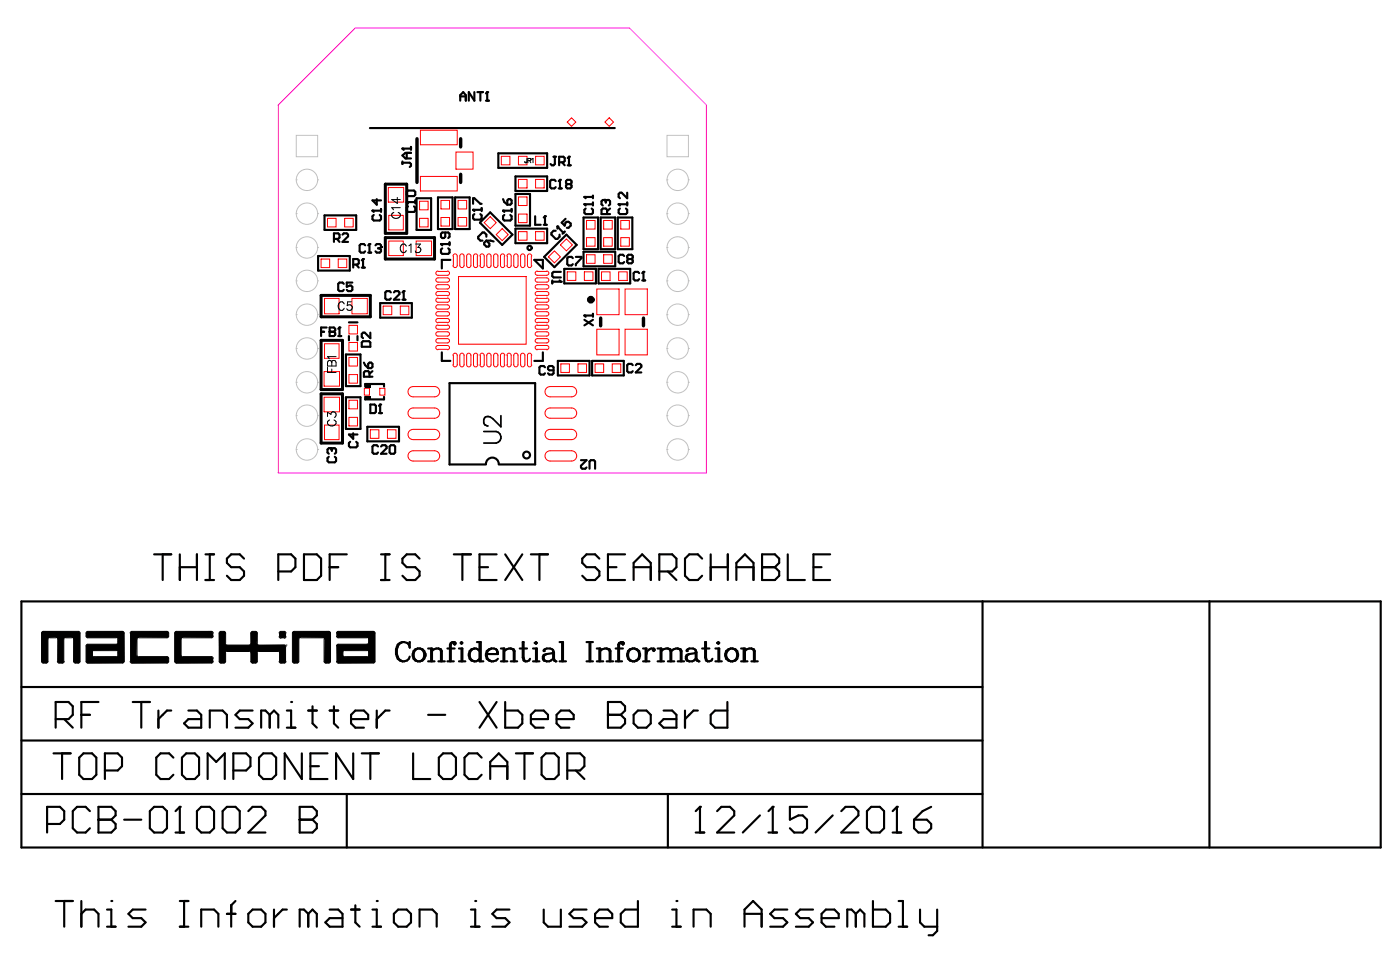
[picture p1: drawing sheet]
<svg xmlns="http://www.w3.org/2000/svg" width="138mm" height="95mm" viewBox="0 0 138 95" stroke-linecap="round" stroke-linejoin="round" font-family="sans-serif">
<path d="M27.4 10.3l7.6-7.6h27l7.6 7.6v36.3h-42.2z" fill="none" stroke="#f0f" stroke-width=".1"/>
<g fill="none" stroke="#c0c0c0" stroke-width=".1">
<path d="M29.2 13.3h2.1v2.1h-2.1zM29.2 17.7h.1M29.2 17.7a1.05 1.05 0 0 0 1 1.1 1.05 1.05 0 0 0 1.1-1.1M29.2 17.7a1.05 1.05 0 0 1 1-1 1.05 1.05 0 0 1 1.1 1M31.3 17.7h.1M65.7 13.3h2.1v2.1h-2.1zM65.7 17.7h.1M65.7 17.7a1.05 1.05 0 0 0 1.1 1.1 1.05 1.05 0 0 0 1-1.1M65.7 17.7a1.05 1.05 0 0 1 1.1-1 1.05 1.05 0 0 1 1 1M67.8 17.7h.1M29.2 27.7h.1M29.2 27.7a1.05 1.05 0 0 0 1 1 1.05 1.05 0 0 0 1.1-1"/>
<path d="M29.2 27.7a1.05 1.05 0 0 1 1-1.1 1.05 1.05 0 0 1 1.1 1.1M29.2 37.7h.1M29.2 37.7a1.05 1.05 0 0 0 1 1 1.05 1.05 0 0 0 1.1-1M29.2 37.7a1.05 1.05 0 0 1 1-1.1 1.05 1.05 0 0 1 1.1 1.1M29.2 34.3h.1M29.2 34.3a1.05 1.05 0 0 0 1 1.1 1.05 1.05 0 0 0 1.1-1.1M29.2 34.3a1.05 1.05 0 0 1 1-1 1.05 1.05 0 0 1 1.1 1M29.2 31h.1M29.2 31a1.05 1.05 0 0 0 1 1 1.05 1.05 0 0 0 1.1-1M29.2 31a1.05 1.05 0 0 1 1-1.1 1.05 1.05 0 0 1 1.1 1.1M29.2 24.4h.1M29.2 24.4a1.05 1.05 0 0 0 1 1 1.05 1.05 0 0 0 1.1-1"/>
<path d="M29.2 24.4a1.05 1.05 0 0 1 1-1.1 1.05 1.05 0 0 1 1.1 1.1M29.2 21h.1M29.2 21a1.05 1.05 0 0 0 1 1.1 1.05 1.05 0 0 0 1.1-1.1M29.2 21a1.05 1.05 0 0 1 1-1 1.05 1.05 0 0 1 1.1 1M31.3 27.7h.1M31.3 37.7h.1M31.3 34.3h.1M31.3 31h.1M31.3 24.4h.1M31.3 21h.1M65.7 27.7h.1M65.7 27.7a1.05 1.05 0 0 0 1.1 1 1.05 1.05 0 0 0 1-1"/>
<path d="M65.7 27.7a1.05 1.05 0 0 1 1.1-1.1 1.05 1.05 0 0 1 1 1.1M65.7 37.7h.1M65.7 37.7a1.05 1.05 0 0 0 1.1 1 1.05 1.05 0 0 0 1-1M65.7 37.7a1.05 1.05 0 0 1 1.1-1.1 1.05 1.05 0 0 1 1 1.1M65.7 34.3h.1M65.7 34.3a1.05 1.05 0 0 0 1.1 1.1 1.05 1.05 0 0 0 1-1.1M65.7 34.3a1.05 1.05 0 0 1 1.1-1 1.05 1.05 0 0 1 1 1M65.7 31h.1M65.7 31a1.05 1.05 0 0 0 1.1 1 1.05 1.05 0 0 0 1-1M65.7 31a1.05 1.05 0 0 1 1.1-1.1 1.05 1.05 0 0 1 1 1.1M65.7 24.4h.1M65.7 24.4a1.05 1.05 0 0 0 1.1 1 1.05 1.05 0 0 0 1-1"/>
<path d="M65.7 24.4a1.05 1.05 0 0 1 1.1-1.1 1.05 1.05 0 0 1 1 1.1M65.7 21h.1M65.7 21a1.05 1.05 0 0 0 1.1 1.1 1.05 1.05 0 0 0 1-1.1M65.7 21a1.05 1.05 0 0 1 1.1-1 1.05 1.05 0 0 1 1 1M67.8 27.7h.1M67.8 37.7h.1M67.8 34.3h.1M67.8 31h.1M67.8 24.4h.1M67.8 21h.1M29.2 44.3h.1M29.2 44.3a1.05 1.05 0 0 0 1 1 1.05 1.05 0 0 0 1.1-1"/>
<path d="M29.2 44.3a1.05 1.05 0 0 1 1-1.1 1.05 1.05 0 0 1 1.1 1.1M29.2 40.9h.1M29.2 40.9a1.05 1.05 0 0 0 1 1.1 1.05 1.05 0 0 0 1.1-1.1M29.2 40.9a1.05 1.05 0 0 1 1-1 1.05 1.05 0 0 1 1.1 1M31.3 44.3h.1M31.3 40.9h.1M65.7 44.3h.1M65.7 44.3a1.05 1.05 0 0 0 1.1 1 1.05 1.05 0 0 0 1-1M65.7 44.3a1.05 1.05 0 0 1 1.1-1.1 1.05 1.05 0 0 1 1 1.1M65.7 40.9h.1M65.7 40.9a1.05 1.05 0 0 0 1.1 1.1 1.05 1.05 0 0 0 1-1.1M65.7 40.9a1.05 1.05 0 0 1 1.1-1 1.05 1.05 0 0 1 1 1"/>
<path d="M67.8 44.3h.1M67.8 40.9h.1"/>
</g>
<g fill="none" stroke="#f00" stroke-width=".1">
<path d="M38.3 18.5h1.5v1.4h-1.5zM41.3 19.8h.9v.9h-.9zM41.4 12.8h3.6v1.5h-3.6zM41.4 17.4h3.6v1.4h-3.6zM43.4 19.7h.9v.9h-.9zM44.9 15h1.7v1.7h-1.7zM45.1 19.7h.9v.9h-.9zM49.4 15.4h.8v.8h-.8zM51.1 19.4h.8v.8h-.8zM51.1 15.4h.8v.8h-.8zM51.1 17.7h.8v.8h-.8zM52.8 15.4h.8v.8h-.8z"/>
<path d="M52.8 17.7h.8v.8h-.8zM55.9 12l.4-.4 .4 .4-.4 .4zM59.6 12l.4-.4 .4 .4-.4 .4zM31.6 25.5h.9v.9h-.9zM31.9 39.1h1.5v1.5h-1.5zM31.9 36.6h1.5v1.4h-1.5zM32 29.4h1.4v1.5h-1.4zM32 33.9h1.4v1.4h-1.4zM32.3 21.5h.8v.9h-.8zM33.3 25.5h.9v.9h-.9zM34 21.5h.8v.9h-.8zM34.4 39.4h.8v.9h-.8z"/>
<path d="M34.4 35.2h.8v.9h-.8zM34.4 36.9h.8v.8h-.8zM34.4 32h.8v.9h-.8zM34.4 33.7h.8v.9h-.8zM34.7 29.4h1.5v1.5h-1.5zM35.9 38.2h.5v.7h-.5zM37.4 38.2h.5v.7h-.5zM37.8 30.2h.8v.8h-.8zM38.3 21.2h1.4v1.4h-1.4zM38.3 23.7h1.4v1.5h-1.4zM39.4 30.2h.9v.8h-.9zM40.3 38.3l.1-.2h.3h2.1a.51 .51 0 0 1 .5 .5 .51 .51 0 0 1-.5 .5h-2.1a.51 .51 0 0 1-.4-.8z"/>
<path d="M41 23.7h1.5v1.5h-1.5zM41.3 21.5h.9v.9h-.9zM43 32.7h1.1h.1l.1 .2-.1 .1-.1 .1h-.9l-.2-.1-.1-.1zM43 33.4h1.1h.1l.1 .2-.1 .1-.1 .1h-.9l-.2-.1-.1-.1zM43 30.1l1.1-.1 .1 .1 .1 .1-.1 .2h-.1h-.9h-.2l-.1-.2zM43 30.8l1.1-.1 .1 .1 .1 .1-.1 .2h-.1h-.9h-.2l-.1-.2zM43 27.4h1.1h.1l.1 .2-.1 .1-.1 .1h-.9l-.2-.1-.1-.1zM43 28.1l1.1-.1 .1 .1 .1 .2-.1 .1-.1 .1h-.9l-.2-.1-.1-.1zM43.2 32l-.2 .1-.1 .1 .1 .2h.2h1l.1-.2-.1-.1-.1-.1M43.2 34.5l-.2-.1-.1-.2 .1-.1 .2-.1 1 .1 .1 .1-.1 .2-.1 .1M43.2 29.1h-.2l-.1-.2 .1-.1 .2-.1 1 .1 .1 .1-.1 .2h-.1M43.2 29.4h-.2l-.1 .2 .1 .1 .2 .1 1-.1 .1-.1-.1-.2h-.1"/>
<path d="M43.2 26.7l-.2 .1-.1 .1 .1 .2h.2h1l.1-.2-.1-.1-.1-.1M43.2 31.8l-.2-.1-.1-.1 .1-.2h.2h1l.1 .2-.1 .1-.1 .1M43.2 32h.9M43.2 34.4h.9M43.2 29.1h.9M43.2 29.4h.9M43.2 26.7h.9M43.2 31.8h.9M43.4 21.4h.9v.9h-.9zM44.6 25.2l.1-.1 .1-.1 .2 .1v.1v1.1l-.2 .1-.1-.1-.1-.2M44.6 35l.1-.1 .1-.1 .2 .1v.1v1.1h-.2h-.1l-.1-.2M44.7 25.2v.9"/>
<path d="M44.7 35v.9M45.1 21.4h.9v.9h-.9zM45.2 27.2h6.6v6.7h-6.6zM45.4 25.1l.1-.1 .2 .1v.1v.9v.2l-.2 .1-.1-.1-.1-.2zM45.4 34.9l.1-.1 .2 .1v.1v.9v.2h-.2h-.1l-.1-.2zM46 25.1l.2-.1 .1 .1 .1 .1v.9l-.1 .2-.1 .1-.2-.1v-.2zM46 34.9l.2-.1 .1 .1 .1 .1v.9l-.1 .2h-.1h-.2v-.2zM47 25.2v.9M47 35v.9M47.1 25.2l-.1-.1-.1-.1-.2 .1v.1v1.1l.2 .1 .1-.1 .1-.2M47.1 35l-.1-.1-.1-.1-.2 .1v.1v1.1h.2h.1l.1-.2M47.3 25.2v-.1l.2-.1 .1 .1 .1 .1-.1 1.1-.1 .1-.2-.1v-.2"/>
<path d="M47.3 35v-.1l.2-.1 .1 .1 .1 .1-.1 1.1h-.1h-.2v-.2M47.3 25.2v.9M47.3 35v.9M47.7 21.9l.6-.6 .6 .6-.6 .6zM48 25.1l.2-.1 .1 .1 .1 .1v.9l-.1 .2-.1 .1-.2-.1v-.2zM48 34.9l.2-.1 .1 .1 .1 .1v.9l-.1 .2h-.1h-.2v-.2zM48.7 25.1l.1-.1 .2 .1 .1 .1v.9l-.1 .2-.2 .1-.1-.1-.1-.2zM48.7 34.9l.1-.1 .2 .1 .1 .1v.9l-.1 .2h-.2h-.1l-.1-.2zM48.9 23.1l.6-.6 .6 .6-.6 .6zM49.7 25.2v.9M49.7 35v.9M49.7 25.2v-.1l-.2-.1-.1 .1-.1 .1 .1 1.1 .1 .1 .2-.1v-.2"/>
<path d="M49.7 35v-.1l-.2-.1-.1 .1-.1 .1 .1 1.1h.1h.2v-.2M49.9 25.2l.1-.1 .2-.1 .1 .1 .1 .1-.1 1.1-.1 .1-.2-.1-.1-.2M49.9 35l.1-.1 .2-.1 .1 .1 .1 .1-.1 1.1h-.1h-.2l-.1-.2M50 25.2v.9M50 35v.9M50.7 25.1l.1-.1 .2 .1v.1v.9v.2l-.2 .1-.1-.1-.1-.2zM50.7 34.9l.1-.1 .2 .1v.1v.9v.2h-.2h-.1l-.1-.2zM51.1 22.8h.8v.9h-.8zM51.1 21.1h.8v.8h-.8zM51.4 25.1l.1-.1 .2 .1v.1v.9v.2l-.2 .1-.1-.1-.1-.2zM51.4 34.9l.1-.1 .2 .1v.1v.9v.2h-.2h-.1l-.1-.2zM52.3 25.2v.9"/>
<path d="M52.3 35v.9M52.4 25.2l-.1-.1-.1-.1-.2 .1v.1v1.1l.2 .1 .1-.1 .1-.2M52.4 35l-.1-.1-.1-.1-.2 .1v.1v1.1h.2h.1l.1-.2M52.8 22.8h.8v.9h-.8zM52.8 33.4h1.1h.1l.1 .2-.1 .1-.1 .1h-1l-.1-.1-.1-.1zM52.8 32.7h1.1h.1l.1 .2-.1 .1-.1 .1h-1l-.1-.1-.1-.1zM52.8 30.8l1.1-.1 .1 .1 .1 .1-.1 .2h-.1h-1h-.1l-.1-.2zM52.8 30.1l1.1-.1 .1 .1 .1 .1-.1 .2h-.1h-1h-.1l-.1-.2zM52.8 27.4h1.1h.1l.1 .2-.1 .1-.1 .1h-1l-.1-.1-.1-.1zM52.8 28.1l1.1-.1 .1 .1 .1 .2-.1 .1-.1 .1h-1l-.1-.1-.1-.1zM52.9 34.5l-.1-.1-.1-.2 .1-.1 .1-.1 1.1 .1 .1 .1-.1 .2-.1 .1M52.9 32l-.1 .1-.1 .1 .1 .2h.1h1.1l.1-.2-.1-.1-.1-.1"/>
<path d="M52.9 29.4h-.1l-.1 .2 .1 .1 .1 .1 1.1-.1 .1-.1-.1-.2h-.1M52.9 29.1h-.1l-.1-.2 .1-.1 .1-.1 1.1 .1 .1 .1-.1 .2h-.1M52.9 26.7l-.1 .1-.1 .1 .1 .2h.1h1.1l.1-.2-.1-.1-.1-.1M52.9 31.8l-.1-.1-.1-.1 .1-.2h.1h1.1l.1 .2-.1 .1-.1 .1M52.9 32h1M52.9 34.4h1M52.9 29.1h1M52.9 29.4h1M52.9 26.7h1M52.9 31.8h1M53.8 38.3l.1-.2h.3h2.1a.51 .51 0 0 1 .5 .5 .51 .51 0 0 1-.5 .5h-2.1a.51 .51 0 0 1-.4-.8zM54 25.3l.6-.6 .6 .6-.6 .6z"/>
<path d="M55.2 24.1l.6-.6 .6 .6-.6 .6zM55.3 35.8h.8v.9h-.8zM55.9 26.8h.8v.8h-.8zM56.9 35.8h.9v.9h-.9zM57.6 26.8h.8v.8h-.8zM57.8 25.1h.8v.8h-.8zM57.8 23.4h.8v.8h-.8zM57.8 21.7h.8v.9h-.8zM58.6 35.8h.9v.9h-.9zM58.8 28.5h2.2v2.5h-2.2zM58.8 32.4h2.2v2.6h-2.2zM59.3 26.8h.8v.8h-.8z"/>
<path d="M59.5 25.1h.8v.8h-.8zM59.5 23.4h.8v.8h-.8zM59.5 21.7h.8v.9h-.8zM60.3 35.8h.9v.9h-.9zM61 26.8h.8v.8h-.8zM61.2 23.4h.8v.8h-.8zM61.2 21.7h.8v.9h-.8zM61.6 28.5h2.2v2.5h-2.2zM61.6 32.4h2.2v2.6h-2.2zM32 41.9h1.4v1.4h-1.4zM34.4 41.1h.8v.9h-.8zM36.5 42.3h.8v.9h-.8z"/>
<path d="M38.2 42.3h.8v.9h-.8zM40.3 42.5l.1-.1 .3-.1h2.1a.51 .51 0 0 1 .5 .5 .51 .51 0 0 1-.5 .5h-2.1a.51 .51 0 0 1-.4-.8zM40.3 40.4l.1-.1 .3-.1h2.1a.51 .51 0 0 1 .5 .5 .51 .51 0 0 1-.5 .5h-2.1a.51 .51 0 0 1-.4-.8zM40.3 44.7l.1-.2 .3-.1h2.1a.51 .51 0 0 1 .5 .5 .51 .51 0 0 1-.5 .5h-2.1a.51 .51 0 0 1-.4-.7zM53.8 42.5l.1-.1 .3-.1h2.1a.51 .51 0 0 1 .5 .5 .51 .51 0 0 1-.5 .5h-2.1a.51 .51 0 0 1-.4-.8zM53.8 40.4l.1-.1 .3-.1h2.1a.51 .51 0 0 1 .5 .5 .51 .51 0 0 1-.5 .5h-2.1a.51 .51 0 0 1-.4-.8zM53.8 44.7l.1-.2 .3-.1h2.1a.51 .51 0 0 1 .5 .5 .51 .51 0 0 1-.5 .5h-2.1a.51 .51 0 0 1-.4-.7z"/>
</g>
<g fill="#000">
<path d="M4.1 62.2l.2-.1h3.4l.1 .1v3.1l-.4 .1-.2-.3 .1-2.1-.2-.2h-.6l-.2 .2v2.1l-.1 .3h-.4l-.1-.3v-2.2l-.2-.1h-.6l-.1 .1v2.2l-.2 .3-.5-.1zM12.9 62.2l.1-.1h3.5l.1 .1v.5l-.1 .1h-2.8l-.2 .2v1.6l.2 .1h2.8l.1 .1v.5l-.1 .1h-3.5l-.2-.3v-2.7zM17.3 62.2l.1-.1h3.4l.2 .3v.3l-.2 .1h-2.8l-.1 .1-.1 1.7 .2 .1h2.8l.2 .1-.1 .5-.1 .1h-3.4l-.1-.1zM21.6 62.2h.6v1.2l.2 .1h2.3v-1.1l.2-.2h.4v1.2l.2 .1h2.5l.1 .1 .1 .1v1.4l-.2 .3h-.3l-.1-.1-.1-.2v-.8l-.1-.2h-1.9l-.2 .2 .1 .8-.2 .3h-.3l-.2-.3v-.8l-.2-.2h-2.1l-.2 .2v1l-.4 .1-.2-.3v-2.7zM27.6 62.2h.5l.1 .2v.3l-.2 .2h-.3l-.2-.2v-.3zM28.9 62.2l.1-.1h3.4l.1 .1 .1 .2v2.7l-.1 .2-.4 .1-.2-.3 .1-2.1-.2-.2h-2.2l-.1 .1-.1 .1v2.1l-.1 .3-.4-.1z"/>
<path d="M8.5 62.2l3.6-.1 .1 .1 .1 2.9-.1 .2-3.6 .1-.1-.1v-1.8h3l.1-.2v-.3l-.1-.2h-3zM9.1 64.2v.4l.2 .1h2.2l.1-.1v-.4l-.1-.2h-2.2z"/>
<path d="M33.2 62.2l3.6-.1 .1 .1v3.1l-3.6 .1-.1-.2v-1.6v-.1h2.9l.2-.1v-.4l-.2-.2h-2.8h-.1v-.4zM33.8 64.1v.5l.2 .1h2.1l.2-.1v-.4l-.2-.2h-2.1z"/>
</g>
<g fill="none" stroke="#000" stroke-width=".1">
<path d="M39.1 19.4v.6l-.5-.3h.8M51.9 15.6v.4h-.1l-.1-.1M52 15.8h.3v-.2h-.3v.4M52.2 15.8l.1 .2M52.4 15.7l.1-.1v.4M32.3 36.2v.5h.8M32.7 35.7l-.2-.2h-.1l-.1 .6h.8v-.4l-.2-.2-.2 .1v.5M32.7 36.3v.4M33.1 35.1h-.8l.1 .2M33.9 29.9a.33 .33 0 0 0-.4-.1 .33 .33 0 0 0-.2 .4l.3 .4h.1l.2-.2M34.6 29.7h-.3l-.1 .4a.29 .29 0 0 1 .4 0 .29 .29 0 0 1 0 .4 .29 .29 0 0 1-.4-.1M38.8 20.9a.33 .33 0 0 0-.2 .5 .33 .33 0 0 0 .5 .1l.3-.2v-.2l-.2-.2"/>
<path d="M39.4 20.5h-.8l.2 .2M40 24.2a.33 .33 0 0 0-.4-.1 .33 .33 0 0 0-.2 .4l.3 .4h.2l.1-.2M40.3 24.2l.2-.2v.9M41 24h.4l-.2 .4a.27 .27 0 0 1 .3 .3 .27 .27 0 0 1-.4 .2l-.2-.2M32.3 41v-.4l.3 .2a.27 .27 0 0 1 .5-.2 .27 .27 0 0 1-.2 .5M32.5 41.4a.33 .33 0 0 0-.2 .4 .33 .33 0 0 0 .5 .2l.3-.3v-.2l-.2-.1M4.9 62.8l-.2 .2v2.1l-.1 .2h-.3l-.2-.2v-2.9h3.7l.1 2.9-.2 .2h-.3l-.1-.2v-2.1l-.2-.2M4.9 62.8h.6M5.5 62.8l.2 .2v2.1M5.7 65.1l.1 .2h.4l.1-.2M6.5 62.8l-.2 .2v2.1M6.5 62.8h.6"/>
<path d="M9.3 64l-.2 .2v.4l.2 .1M9.3 64.7h2.2M9.3 64.1h2.2M11.5 62.8h-2.9l-.1-.1v-.3l.1-.2h3.6v3.1h-3.7v-1.8h3l.1-.2M11.5 62.8l.1 .2M11.5 64l.1 .2M11.6 63v.3M11.6 64.2v.4M11.6 64.6l-.1 .1M12.8 62.4l.2-.2h3.5l.1 .2v.3l-.1 .1h-2.8M12.9 62.4v2.7M13.7 62.8l-.2 .2v1.6l.2 .1"/>
<path d="M13.7 64.7h2.8l.1 .1v.3l-.1 .2h-3.5l-.2-.2M18 62.8l-.2 .2v1.6l.2 .1M18 64.7h2.8l.2 .1M21 62.4v.3M21 64.8v.3M21 62.4l-.2-.2h-3.4l-.2 .2 .1 2.9h3.5l.2-.2M21 62.7l-.2 .1h-2.8M22.2 63.4l.2 .1h2.3v-1.1l.2-.2h.3l.2 .2v1M22.2 63.4v-1.2h-.6v3.1h.6v-1M22.4 64.1l-.2 .2M22.4 64.2h2.1M24.5 64.1l.2 .2v.8l.2 .2h.4l.1-1"/>
<path d="M25.3 63.4l.2 .1h2.5l.2 .2M25.5 64.1l-.2 .2M25.5 64.2h1.9M27.4 64.1l.1 .2v.8M27.5 62.4l.2-.2h.3l.2 .2M27.5 62.7l.2 .2M27.5 65.1l.2 .2h.3l.2-.2M27.5 62.4v.3M27.7 62.8h.3M28.1 62.4v.3M28.1 63.7v1.4M28.2 63.5h.1"/>
<path d="M28.2 62.7l-.2 .2M29.6 62.8l-.2 .2v2.1l-.1 .2h-.3l-.2-.2 .1-2.9h3.6l.1 2.9-.2 .2h-.3l-.2-.2v-2.1M29.6 62.8h2.2M31.8 62.8l.2 .2M33.2 62.4l.1-.2h3.5l.2 .2-.1 2.9h-3.6l-.1-.2M33.2 62.7l.1 .1h2.8M33.2 62.4v.3M33.2 63.6v1.5M34 64l-.2 .2v.4l.2 .1M34 64.7h2.1M34 64.1h2.1M36.1 62.8l.2 .2v.3l-.2 .2h-2.8l-.1 .1"/>
<path d="M36.1 64l.2 .2v.4l-.2 .1"/>
</g>
<g fill="none" stroke="#000" stroke-width=".21">
<path d="M36.4 12.6h24.2M37.1 19.6v.6l-.4-.5h.8M39.7 14.6h.1M39.7 16h.7l.1 .2v.1l-.1 .2M39.7 15.9v.3M39.7 14.6h.8M39.7 14.6l.1 .2M40.1 19.9h.1M40.1 15.1v.5M40.1 18.9l.1-.1h.6l.1 .1v.3l-.1 .1h-.6l-.1-.1zM40.1 19.9h.8M40.1 19.9l.1 .1"/>
<path d="M40.5 14.5v.3M40.5 15.1h-.6l-.2 .2 .2 .3h.6M40.9 19.7v.3M41 19.5h1.5v3.1h-1.5zM43.2 19.4h1.4v3.2h-1.4zM44.8 19.4h1.5v3.2h-1.5zM45.3 9.9v-.5l.3-.3 .3 .3v.5M45.3 9.5h.6M46.7 9.1v.8l-.5-.8v.8M47 9.1h.6M47.3 9.1v.8M47.9 9.9h.3"/>
<path d="M48 9.1h.1M48 9.1v.8M48 9.1l-.1 .1M49.1 15.1h4.8v1.4h-4.8zM49.6 19.6l.1 .3 .3 .3M50 19.7l.1-.1h.2l.1 .1v.3l-.1 .2h-.3zM50.8 17.4h3.1v1.4h-3.1zM50.8 19.1h1.4v3.1h-1.4zM54.5 15.4h.3M54.7 15.4v.8l-.2 .1h-.1l-.2-.1M54.8 17.8l-.2-.1h-.3l-.1 .1v.6l.1 .2h.3l.2-.2M55 18.6h.3"/>
<path d="M55.1 16h.4l.1-.1v-.3l-.1-.2h-.4v.9M55.2 17.7h.1M55.2 17.7v.9M55.2 17.7l-.2 .1M55.4 16l.2 .3M55.9 18.1l-.1-.1v-.2l.1-.1h.3l.1 .1v.2l-.1 .1M55.9 18.1l-.1 .2v.1l.1 .2h.3l.1-.2v-.1l-.1-.2M55.9 18.1h.3M55.9 16.3h.3M56.1 15.4h.1M56.1 15.4l-.2 .2M56.1 15.4v.9"/>
<path d="M57.6 19.4h.1M57.6 19.4h.8M57.6 19.4l.1 .1M58.4 19.3v.2M58.4 19.9v.3M59.6 19.7h.1M59.6 19.7h-.2l-.1 .1v.3l.1 .1M59.6 19.7l.1 .1M59.7 19.8l.1-.1h.2l.1 .1v.3l-.1 .1M59.7 19.8v.1M61.8 19v.5l-.6-.5h-.1l-.1 .1v.3l.1 .1M61.8 19.9v.3"/>
<path d="M31.3 25.2h3.2v1.5h-3.2zM31.6 32.7h.3M32 21.2h3.1v1.4h-3.1zM32.2 32.3h-.6v.8M32.5 32.7h.1M32.5 32.3h.4l.1 .1v.2l-.1 .1 .1 .1v.2l-.1 .1h-.4zM32.5 32.7h.4M32.9 23.5h.4l.1-.1v-.3l-.1-.1h-.4v.8M33.2 23.5l.2 .3M33.3 33.1h.3M33.4 32.3h.1M33.4 32.3v.8"/>
<path d="M33.4 32.3l-.1 .1M33.7 23.1l.2-.1h.3l.1 .1v.2l-.6 .5h.6M33.9 28l-.2-.2h-.3l-.1 .2v.5l.1 .2h.3l.2-.2M34.1 39.1h1.4v3.2h-1.4zM34.1 34.9h1.4v3.1h-1.4zM34.4 33.1v.4M34.4 31.8h.8M34.7 27.8h-.5v.5l.3-.2 .2 .2v.2l-.1 .2h-.3l-.1-.2M34.8 26.1h.4l.1-.2v-.3l-.1-.1h-.4v.9M35.1 26.1l.2 .3M35.2 33.1v.4M35.6 33.7l.2-.1h.6l.1 .1v.5h-.9z"/>
<path d="M35.6 26.4h.3M35.8 25.5h.1M35.8 25.5l-.2 .1M35.8 25.5v.9M35.9 35.7l.4 .6M36 24.2l-.1-.2h-.3l-.2 .2v.6l.2 .1h.3l.1-.1M36 38.1v-.3h1.8v.3M36 39.1v.2h1.8v-.2M36.3 35.8l.1-.1h.2l.1 .1v.3l-.1 .2h-.3zM36.3 24.9h.3M36.4 24h.1M36.4 37.1v-.4l-.1-.1h-.3l-.1 .1v.4h.8"/>
<path d="M36.4 24v.9M36.4 24l-.1 .2M36.5 32.8v.5l-.6-.5h-.1l-.2 .1v.3l.2 .1M36.5 39.8h.4l.1 .2v.6l-.1 .1h-.4zM36.7 20.8h.1M36.7 20.8h.8M36.7 20.8l.1 .1M36.7 36.6l-.3 .2M36.8 21.2l-.1 .1v.3l.1 .1h.6l.1-.1v-.3l-.1-.1M37 24.2l.1-.2h.3l.1 .2v.1M37.2 24.5h.2M37.4 24.5l.1 .1v.2l-.1 .1h-.3l-.1-.1"/>
<path d="M37.5 39.8h.1M37.5 29.9h3.1v1.4h-3.1zM37.5 39.8v.9M37.5 39.8l-.2 .2M37.5 24.3h.1M37.5 20.6v.3M37.5 24.3l-.1 .2M38.5 28.8l-.1-.1h-.3l-.1 .1v.6l.1 .1h.3l.1-.1M38.8 28.8l.1-.1h.3l.2 .1v.2l-.6 .5h.6M39.7 29.5h.2M39.8 28.7h.1M39.8 28.7v.8"/>
<path d="M39.8 28.7l-.1 .1M40.2 20.3l-.1 .2v.3l.1 .1h.6l.1-.1v-.3l-.1-.2M43.4 24h.1M43.4 24h.9M43.4 24l.2 .2M43.5 34.7v.8h.9M43.6 24.5l-.2 .1v.3l.2 .1h.6l.1-.1v-.3l-.1-.1M43.9 22.9v.4l-.2 .1h-.1l-.2-.1v-.3l.2-.1h.6l.1 .1v.3l-.1 .1M44.3 23.9v.3M44.4 25.6h-.9v.8M46.6 20.7h.1M46.6 20.1v-.6h.1l.6 .6h.2"/>
<path d="M46.6 20.7h.9M46.6 20.7l.1 .1M46.7 21.1l-.1 .1v.3l.1 .1h.6l.2-.1v-.3l-.2-.1M47.3 21.9l1-1 2.2 2.2-1 1zM47.5 20.5v.3M47.7 23.9l.2-.2 .3 .3v.2l-.3 .1-.2-.2zM47.9 23.3v-.2l-.2-.2h-.2l-.4 .4v.2l.2 .2h.2M47.9 23.7l.7 .1M49.6 20.8h.1M49.6 20.8h.8M49.6 20.8l.1 .1M49.7 21.2l-.1 .1v.3l.1 .1h.6l.1-.1v-.3l-.1-.1"/>
<path d="M50.4 20.6v.3M50.8 22.5h3.1v1.5h-3.1zM52.6 25.6h.9v.8zM52.7 21.3v.8h.6M53.5 34.7v.8h-.9M53.6 22.1h.3M53.6 25.3l2.2-2.2 1 1-2.2 2.2zM53.7 21.3h.1M53.7 36.2l-.1-.1h-.3l-.2 .1v.6l.2 .1h.3l.1-.1M53.7 21.3v.8M53.7 21.3l-.1 .1M54.4 27.6v.3"/>
<path d="M54.4 27.7h.9M54.5 36.5h-.4l-.1-.2v-.1l.1-.1h.3l.1 .1v.6l-.1 .1h-.3l-.1-.1M54.8 22.7h-.3l-.2 .2v.2l.5 .4h.1l.2-.2v-.2M54.9 22.3h.1M54.9 22.3l.6 .6M54.9 22.3v.2M55 35.5h3.1v1.5h-3.1zM55.1 27.6l.2 .1M55.3 27.7h.1M55.3 26.8h-.8l-.1 .1v.3l.1 .1h.8M55.6 26.5h3.1v1.4h-3.1zM55.6 22.8l-.2 .2"/>
<path d="M55.7 21.6l-.4 .3 .3 .3 .1-.3 .1-.1h.2l.2 .2v.2l-.2 .2h-.2M56.4 25.4l-.1-.1h-.3l-.1 .1v.6l.1 .1h.3l.1-.1M56.7 25.3h.6v.1l-.6 .6v.1M57.5 21.4h1.4v3.1h-1.4zM57.5 24.8h3.1v1.4h-3.1zM57.6 20.1h.1M57.6 31.1h.1M57.6 20.1h.8M57.6 20.1l.1 .1M57.6 31.5l.8 .5M57.6 31.1h.8M57.6 31.1l.1 .1"/>
<path d="M57.7 20.5l-.1 .2v.3l.1 .1h.6l.1-.1v-.3l-.1-.2M58.3 35.5h3.2v1.5h-3.2zM58.4 30.9v.3M58.4 31.5l-.8 .5M59 26.5h3.1v1.4h-3.1zM59.2 21.4h1.4v3.1h-1.4zM59.8 21.1v-.4l-.1-.2h-.3l-.1 .2v.4h.8M60.1 20.5l-.3 .3M60.9 21.4h1.4v3.1h-1.4zM61 20.1h.1M61 20.1h.8M61 20.1l.1 .1"/>
<path d="M61.1 20.5l-.1 .2v.3l.1 .1h.6l.1-.1v-.3l-.1-.2M61.5 25.2l-.1-.1h-.3l-.1 .1v.6l.1 .1h.3l.1-.1M61.9 25.5l-.1-.1v-.2l.1-.1h.3l.1 .1v.2l-.1 .1M61.9 25.5l-.1 .1v.2l.1 .1h.3l.1-.1v-.2l-.1-.1M61.9 25.5h.3M62.3 36l-.1-.2h-.3l-.1 .2v.6l.1 .1h.3l.1-.1M62.6 36l.2-.2h.3l.1 .2v.1l-.6 .6h.6M63 26.9l-.1-.1h-.3l-.2 .1v.6l.2 .1h.3l.1-.1M63.3 27.6h.3M63.4 26.8h.1M63.4 26.8v.8M63.4 26.8l-.1 .1"/>
<path d="M2.1 59.2h133.9v24.3h-133.9zM15.2 54.6h1.7M16 54.6v2.5M17.7 54.6v2.5M17.7 55.9h1.7M19.4 54.6v2.5M20.2 54.6h.9M20.2 57.1h.9M20.7 54.6v2.5M24 55l-.4-.4h-.8l-.4 .4v.4l.4 .5h.8l.4 .4v.4l-.4 .4h-.8l-.4-.4M27.4 56.3h1.3l.4-.4v-.9l-.4-.4h-1.3v2.5M29.9 54.6h1.3l.4 .4v1.7l-.4 .4h-1.3z"/>
<path d="M32.4 45l-.1 .1v.3l.1 .1h.6l.1-.1v-.3l-.1-.1M32.5 55.9h.8M32.6 44.1h.1M32.6 44.1h-.2l-.1 .2v.3l.1 .1M32.6 44.1l.1 .2M32.7 44.3l.1-.2h.2l.1 .2v.3l-.1 .1M32.7 44.3v.1M34.2 54.6h-1.7v2.5M34.5 43.5l-.1 .1v.3l.1 .2h.6l.1-.2v-.3l-.1-.1M34.8 42.7v.5l-.4-.4h.8M36.2 42h3.1v1.5h-3.1zM37.2 44l-.1-.1h-.3l-.1 .1v.6l.1 .1h.3l.1-.1"/>
<path d="M37.3 40.7h.3M37.5 54.6h.9M37.5 57.1h.9M37.5 44l.2-.1h.3l.1 .1v.1l-.6 .6h.6M38 54.6v2.5M38.4 44l.1-.1h.3l.1 .1v.6l-.1 .1h-.3l-.1-.1zM41.3 55l-.4-.4h-.8l-.4 .4v.4l.4 .5h.8l.4 .4v.4l-.4 .4h-.8l-.4-.4M44.7 54.6h1.7M45.6 54.6v2.5M47.2 55.9h.9M47.9 45.7a.63 .63 0 0 1 .6-.6 .63 .63 0 0 1 .6 .6M47.9 45.7h-3.6v-8h8.4v8h-3.6"/>
<path d="M48.9 54.6h-1.7v2.5h1.7M49.8 54.6l1.7 2.5M51.5 54.6l-1.7 2.5M52.3 54.6h1.7M53.1 54.6v2.5M57.2 45.3h.6l-.6 .6v.1l.2 .2h.3l.1-.2M58.1 46.2v-.7l.1-.2h.3l.1 .2v.7M59.1 55l-.5-.4h-.8l-.4 .4v.4l.4 .5h.8l.5 .4v.4l-.5 .4h-.8l-.4-.4M59.9 55.9h.8M61.6 54.6h-1.7v2.5h1.7M62.4 57.1v-1.7l.9-.8 .8 .8v1.7M62.4 55.9h1.7"/>
<path d="M65 56.3h1.2l.4-.4v-.9l-.4-.4h-1.2v2.5M65.8 56.3l.8 .8M69.2 55l-.4-.4h-.9l-.4 .4v1.7l.4 .4h.9l.4-.4M70 54.6v2.5M70 55.9h1.7M71.7 54.6v2.5M72.6 57.1v-1.7l.8-.8 .8 .8v1.7M72.6 55.9h1.6M75.1 55.9h.1M75.1 54.6h1.2l.5 .4v.4l-.5 .5 .5 .4v.4l-.5 .4h-1.2zM75.1 55.9h1.2M77.6 54.6v2.5h1.7"/>
<path d="M80.1 55.9h.8M81.8 54.6h-1.7v2.5h1.7M96.8 59.2v24.3M119.2 59.2v24.3M2.1 78.2h94.7M2.1 72.9h94.7M2.1 67.7h94.7M5.3 74.2h1.7M5.5 70.8h1.2l.5-.4v-.8l-.5-.5h-1.2v2.6M6.1 74.2v2.5M6.3 70.8l.9 .9M7.8 74.6l.4-.4h.9l.4 .4v1.7l-.4 .4h-.9l-.4-.4z"/>
<path d="M8 70.4h.9M8.9 79.9l-.5-.4h-.8l-.4 .4v1.7l.4 .4h.8l.5-.4M9.7 79.5h1.3l.4 .4v.4l-.4 .4 .4 .5v.4l-.4 .4h-1.3zM9.7 69.1h-1.7v2.6M10.3 75.9h1.3l.4-.4v-.9l-.4-.4h-1.3v2.5M13.1 69.1h1.7M13.9 69.1v2.6M14.8 79.9l.4-.4h.8l.5 .4v1.7l-.5 .4h-.8l-.4-.4zM15.6 70v1.7M16.9 70h-.4l-.9 .8M17.1 74.6l-.4-.4h-.9l-.4 .4v1.7l.4 .4h.9l.4-.4M17.7 79.5h.1"/>
<path d="M17.7 79.5v2.5M17.7 79.5l-.4 .4M17.9 74.6l.4-.4h.9l.4 .4v1.7l-.4 .4h-.9l-.4-.4zM18.6 70h.8l.4 .4v1.3h-1.2l-.5-.4 .5-.5h1.2M19.4 79.9l.4-.4h.9l.4 .4v1.7l-.4 .4h-.9l-.4-.4zM20.5 76.7v-2.5l.8 .8 .8-.8v2.5M20.7 71.7v-1.7h1.2l.5 .4v1.3M21.9 79.9l.5-.4h.8l.4 .4v1.7l-.4 .4h-.8l-.5-.4zM23 75.9h1.3l.4-.4v-.9l-.4-.4h-1.3v2.5M24.5 79.9l.4-.4h.8l.5 .4v.4l-1.7 1.7h1.7M24.9 70h-1.3l-.4 .4 .4 .4h.9l.4 .5-.4 .4h-1.3M25.5 74.6l.4-.4h.9l.4 .4v1.7l-.4 .4h-.9l-.4-.4z"/>
<path d="M26.6 70.4l-.4-.4h-.5v1.7M26.6 70.4v1.3M26.6 70.4l.4-.4 .4 .4v1.3M28.3 70h.4v1.7M28.3 71.7h.8M28.7 69.1h.1M29.5 79.5h1.3l.4 .4v.4l-.4 .4 .4 .5v.4l-.4 .4h-1.3zM29.7 74.2v2.5l-1.6-2.5v2.5M30.4 70h.8M30.6 75.5h.8M30.8 69.6v1.7l.4 .4M32.3 74.2h-1.7v2.5h1.7"/>
<path d="M32.5 70h.8M32.9 69.6v1.7l.4 .4M34.2 78.2v5.3M34.6 70.8h1.7v-.4l-.4-.4h-.9l-.4 .4v.9l.4 .4h.9M34.8 74.2v2.5l-1.7-2.5v2.5M35.6 74.2h1.7M36.5 74.2v2.5M37.1 70v1.7M38.4 70h-.4l-.9 .8M39.7 63.2l.4 .1 .2 .2M39.7 63.2a1.06 1.06 0 0 0-.5 1.7l.5 .2M39.7 63.2a1.07 1.07 0 0 0 0 1.9"/>
<path d="M40.4 64.7a.59 .59 0 0 1-.7 .4M40.4 63.2v.6l-.1-.3zM40.7 74.2v2.5h1.7M41.2 65.1h.2M41.2 63.9a.65 .65 0 0 0-.5 .6 .65 .65 0 0 0 .5 .6M41.2 63.9h.2M41.2 63.9a.68 .68 0 0 0-.5 .6 .68 .68 0 0 0 .5 .6M41.4 63.9a.64 .64 0 0 1 .5 .6 .64 .64 0 0 1-.5 .6M41.4 63.9a.68 .68 0 0 1 .4 .6 .68 .68 0 0 1-.4 .6M42.2 70.4h1.7M42.2 65.1h.6M42.2 63.9h.4v1.2"/>
<path d="M42.5 63.9v1.2M43.2 65.1h.6M43.2 63.9l-.5 .1-.1 .1M43.2 63.9l.2 .1 .1 .1v1M43.2 63.9l.2 .2v1M43.2 74.6l.5-.4h.8l.4 .4v1.7l-.4 .4h-.8l-.5-.4zM44.1 65.1h.6M44.1 63.9h.7M44.6 63.2l.3 .1-.1 .2-.1-.1 .1-.1M44.6 63.2l-.3 .3v1.6M44.6 63.2l-.2 .3v1.6M45.2 65.1h.7"/>
<path d="M45.2 63.9h.4v1.2M45.4 63.3l.1-.1 .1 .1-.1 .1zM45.5 63.9v1.2M46.7 63.9l.4 .1 .1 .1M46.7 63.9a.64 .64 0 0 0-.5 .6 .64 .64 0 0 0 .5 .6M46.7 63.9a.66 .66 0 0 0-.4 .6 .66 .66 0 0 0 .4 .6M47 63.2h.4v1.9M47.2 69.1l1.7 2.6M47.2 64.9l-.1 .2h-.4M47.2 63.2v1.9h.4M47.5 74.6l-.5-.4h-.8l-.4 .4v1.7l.4 .4h.8l.5-.4M48 64.4a.59 .59 0 0 0 .4 .7"/>
<path d="M48.3 75.5h1.7M48.3 76.7v-1.7l.8-.8 .9 .8v1.7M48.4 63.9l.5 .1M48.4 63.9a.64 .64 0 0 0-.5 .6 .64 .64 0 0 0 .5 .6M48.4 63.9l-.4 .2v.3M48.9 64l.2 .4h-1.1M48.9 64l.1 .4M48.9 69.1l-1.7 2.6M49.1 64.9l-.2 .2h-.5M49.4 65.1h.6M49.4 63.9h.3v1.2M49.6 63.9v1.2"/>
<path d="M49.8 69.1v2.6h1.2l.5-.4v-.9l-.5-.4h-1.2M50.3 65.1h.7M50.3 63.9l-.4 .1-.2 .1M50.3 63.9l.3 .1 .1 .1v1M50.3 63.9l.2 .1 .1 .1v1M50.8 74.2h1.7M51.2 63.9h.7M51.5 63.2h.1v1.6l.2 .3h-.2l-.1-.3zM51.7 74.2v2.5M52.2 64.9l-.1 .2h-.3M52.3 70.8h1.7v-.4l-.4-.4h-.9l-.4 .4v.9l.4 .4h.9M52.5 65.1h.6"/>
<path d="M52.5 63.9h.4v1.2M52.7 63.3l.1-.1 .1 .1-.1 .1zM52.8 63.9v1.2M53.4 74.6l.4-.4h.8l.4 .4v1.7l-.4 .4h-.8l-.4-.4zM53.7 64v.1l-.1-.1a.66 .66 0 0 1 .9 0M53.9 64.4a.38 .38 0 0 0-.2 .7h.2M53.9 64.4l-.3 .1-.1 .2 .1 .4h.3M54.5 64.9l-.4 .2h-.2M54.5 64l.1 .3v.6l.2 .2M54.5 64v.9M54.5 64.9l.3 .2M54.5 64.3l-.6 .1"/>
<path d="M54.8 65.1h.1M54.8 70.8h1.7v-.4l-.4-.4h-.8l-.5 .4v.9l.5 .4h.8M55.1 63.2h.4v1.9M55.1 65.1h.7M55.4 63.2v1.9M55.9 75.9h1.3l.4-.4v-.9l-.4-.4h-1.3v2.5M56.7 75.9l.9 .8M57.8 63.2h.6M57.8 65.1h.6M58.1 63.2v1.9M58.2 63.2v1.9M58.8 65.1h.6"/>
<path d="M58.8 63.9h.3v1.2M59.1 63.9v1.2M59.8 65.1h.6M59.8 63.9l-.5 .1-.2 .1M59.8 63.9l.3 .1 .1 .1v1M59.8 63.9l.3 .2v1M59.9 70.4h.1M59.9 69.1h1.3l.4 .5v.4l-.4 .4 .4 .4v.5l-.4 .4h-1.3zM59.9 70.4h1.3M60.7 65.1h.6M60.7 63.9h.7M61.2 63.2l.3 .1-.1 .2-.1-.1 .1-.1"/>
<path d="M61.2 63.2l-.2 .1-.1 .2v1.6M61.2 63.2l-.2 .3v1.6M62.3 65.1h.2M62.3 63.9h.2M62.3 63.9a.64 .64 0 0 0-.5 .6 .64 .64 0 0 0 .5 .6M62.3 63.9a.66 .66 0 0 0-.4 .6 .66 .66 0 0 0 .4 .6M62.4 70.4l.5-.4h.8l.4 .4v.9l-.4 .4h-.8l-.5-.4zM62.5 63.9a.64 .64 0 0 1 .6 .6 .64 .64 0 0 1-.6 .6M62.5 63.9a.66 .66 0 0 1 .5 .6 .66 .66 0 0 1-.5 .6M63.4 65.1h.6M63.4 63.9h.3v1.2M63.6 63.9v1.2"/>
<path d="M64.4 64h-.1l.1 .1 .1-.1a.5 .5 0 0 0-.7 .1l-.1 .3M64.8 65.1h.6M64.8 63.9h.4v1.2M65.1 63.9v1.2M65.4 70h.8l.4 .4v1.3h-1.2l-.4-.4 .4-.5h1.2M65.8 78.2v5.3M65.8 65.1h.6M65.8 63.9l-.5 .1-.1 .1M65.8 63.9l.3 .1v.1M65.8 63.9l.3 .2v1M66.1 64.1v1M66.8 65.1h.6"/>
<path d="M66.8 63.9l-.4 .1-.3 .1M66.8 63.9l.3 .1 .1 .1v1M66.8 63.9l.2 .1 .1 .1v1M67.5 70v1.7M67.7 64v.1l.2-.2h.4l.2 .1M67.9 64.4a.37 .37 0 0 0-.3 .4 .37 .37 0 0 0 .3 .3M67.9 64.4l-.2 .1-.1 .2 .1 .4h.2M68.5 64.9l-.3 .2h-.3M68.5 64l.1 .3v.6l.2 .2M68.5 64v.9M68.5 64.9l.1 .2h.2M68.5 64.3l-.6 .1"/>
<path d="M68.8 70h-.5l-.8 .8M68.8 65.1h.1M69 79.5h.1M69 79.5v2.5M69 79.5l-.5 .4M69.2 63.9h.7M69.5 63.2h.1v1.6l.1 .3h-.1l-.1-.3zM70.2 64.9l-.1 .2h-.4M70.5 65.1h.6M70.5 63.9h.4v1.2M70.7 79.9l.4-.4h.8l.4 .4v.4l-1.6 1.7h1.6M70.7 63.3l.1-.1 .1 .1-.1 .1z"/>
<path d="M70.8 63.9v1.2M71.7 69.1v2.6h-1.3l-.4-.4v-.9l.4-.4h1.3M72 65.1h.2M72 63.9h.2M72 63.9a.64 .64 0 0 0-.6 .6 .64 .64 0 0 0 .6 .6M72 63.9a.66 .66 0 0 0-.5 .6 .66 .66 0 0 0 .5 .6M72.2 63.9a.66 .66 0 0 1 .4 .6 .66 .66 0 0 1-.4 .6M72.2 63.9a.64 .64 0 0 1 .5 .6 .64 .64 0 0 1-.5 .6M73 65.1h.6M73 63.9h.4v1.2M73.3 63.9v1.2M74 65.1h.7"/>
<path d="M74 63.9l-.4 .1-.2 .1M74 63.9l.3 .1 .1 .1v1M74 63.9l.3 .2v1M76.1 79.5h.1M76.1 79.5v2.5M76.1 79.5l-.4 .4M79.5 79.5h-1.7v1.2l.9-.4h.4l.4 .4v.9l-.4 .4h-.9l-.4-.4M82.9 79.9l.4-.4h.9l.4 .4v.4l-1.7 1.7h1.7M85.4 79.9l.4-.4h.9l.4 .4v1.7l-.4 .4h-.9l-.4-.4zM88.4 79.5h.1M88.4 79.5v2.5M88.4 79.5l-.5 .4"/>
<path d="M91.7 79.5l-.8 .4-.8 .8M4.6 81.2h1.3l.4-.5v-.8l-.4-.4h-1.3v2.5M5.5 88.8h1.7M6.3 88.8v2.5M8 88.8v2.5M8 90l.4-.4h.9l.4 .4v1.3M9.7 80.7h.1M9.7 80.7h1.3M10.5 89.6h.5v1.7M10.5 91.3h.9M11 88.8h.1M12.2 80.7h1.7"/>
<path d="M14.3 89.6h-1.2l-.4 .4 .4 .4h.8l.4 .5-.4 .4h-1.2M17.3 82h.8M17.7 88.8h.9M17.7 91.3h.9M18.1 88.8v2.5M19.8 91.3v-1.7h1.3l.4 .4v1.3M22.4 90h.8M23.2 88.8l-.4 .4v2.1M24.5 90l.4-.4h.8l.5 .4v.9l-.5 .4h-.8l-.4-.4zM27 89.6v1.7M28.3 89.6h-.5l-.8 .8M29.5 80.7h.1"/>
<path d="M29.5 80.7h1.3M30.4 90l-.5-.4h-.4v1.7M30.4 90v1.3M30.4 90l.4-.4 .4 .4v1.3M32.5 89.6h.8l.4 .4v1.3h-1.2l-.4-.4 .4-.5h1.2M34.6 89.6h.8M35 89.2v1.7l.4 .4M36.7 89.6h.4v1.7M36.7 91.3h.8M37.1 88.8h.1M38.8 90l.4-.4h.9l.4 .4v.9l-.4 .4h-.9l-.4-.4zM41.3 91.3v-1.7h1.3l.4 .4v1.3"/>
<path d="M46.4 89.6h.4v1.7M46.4 91.3h.8M46.8 88.8h.1M50.2 89.6h-1.3l-.4 .4 .4 .4h.9l.4 .5-.4 .4h-1.3M53.6 89.6v1.3l.4 .4h1.3v-1.7M57.8 89.6h-1.3l-.4 .4 .4 .4h.9l.4 .5-.4 .4h-1.3M58.6 90.4h1.7v-.4l-.4-.4h-.8l-.5 .4v.9l.5 .4h.8M62.9 88.8v2.5h-1.3l-.4-.4v-.9l.4-.4h1.3M66.2 89.6h.4v1.7M66.2 91.3h.9M66.6 88.8h.1M68.3 91.3v-1.7h1.3l.4 .4v1.3"/>
<path d="M68.5 82h.9M73.4 90h1.6M73.4 91.3v-1.7l.8-.8 .8 .8v1.7M74.9 80.3l-1.7 1.7M75.7 82h.9M77.6 89.6h-1.3l-.4 .4 .4 .4h.8l.5 .5-.5 .4h-1.2M80.1 89.6h-1.3l-.4 .4 .4 .4h.9l.4 .5-.4 .4h-1.3M80.9 90.4h1.7v-.4l-.4-.4h-.8l-.5 .4v.9l.5 .4h.8M82 80.3l-1.6 1.7M84.3 90l-.4-.4h-.4v1.7M84.3 90v1.3M84.3 90l.4-.4 .5 .4v1.3"/>
<path d="M86 88.8v2.5h1.3l.4-.4v-.9l-.4-.4h-1.3M87.9 82h.9M88.5 88.8h.5v2.5M88.5 91.3h.9M90.1 80.7h1.2l.4 .5v.4l-.4 .4h-.8l-.4-.4zM90.6 89.6v1.3l.5 .4h1.2M92.3 89.6v2.1l-.4 .4h-.4"/>
<circle cx="52.2" cy="24.4" r=".21"/>
<circle cx="51.9" cy="44.8" r=".34"/>
</g>
<path d="M47.7 42.5h1.2a.58 .58 0 0 1 .5 .6 .58 .58 0 0 1-.5 .5h-1.2M49.4 40.9v1.1l-.8-.8a.57 .57 0 0 0-.9 0v.5v.1l.4 .2" fill="none" stroke="#000" stroke-width=".17"/>
<path d="M38 18.1h2.1v4.9h-2.1zM31.6 29.1h4.9v2.1h-4.9zM31.6 33.5h2.1v4.9h-2.1zM31.6 38.8h2.1v4.8h-2.1zM38 23.4h4.8v2.1h-4.8z" fill="none" stroke="#000" stroke-width=".3"/>
<g fill="none" stroke="#000" stroke-width=".34">
<path d="M41.1 13.7v4.3M45.4 13.7v.8M45.4 17.2v.8M59.2 31.3v.8M63.4 31.3v.8"/>
<circle cx="58.2" cy="29.5" r=".21"/>
</g>
<g fill="#000">
<path d="M36 39h.6v.3h-.6z" fill-rule="evenodd"/>
<path d="M36 37.8h.6v.4h-.6z" fill-rule="evenodd"/>
</g>
</svg>
